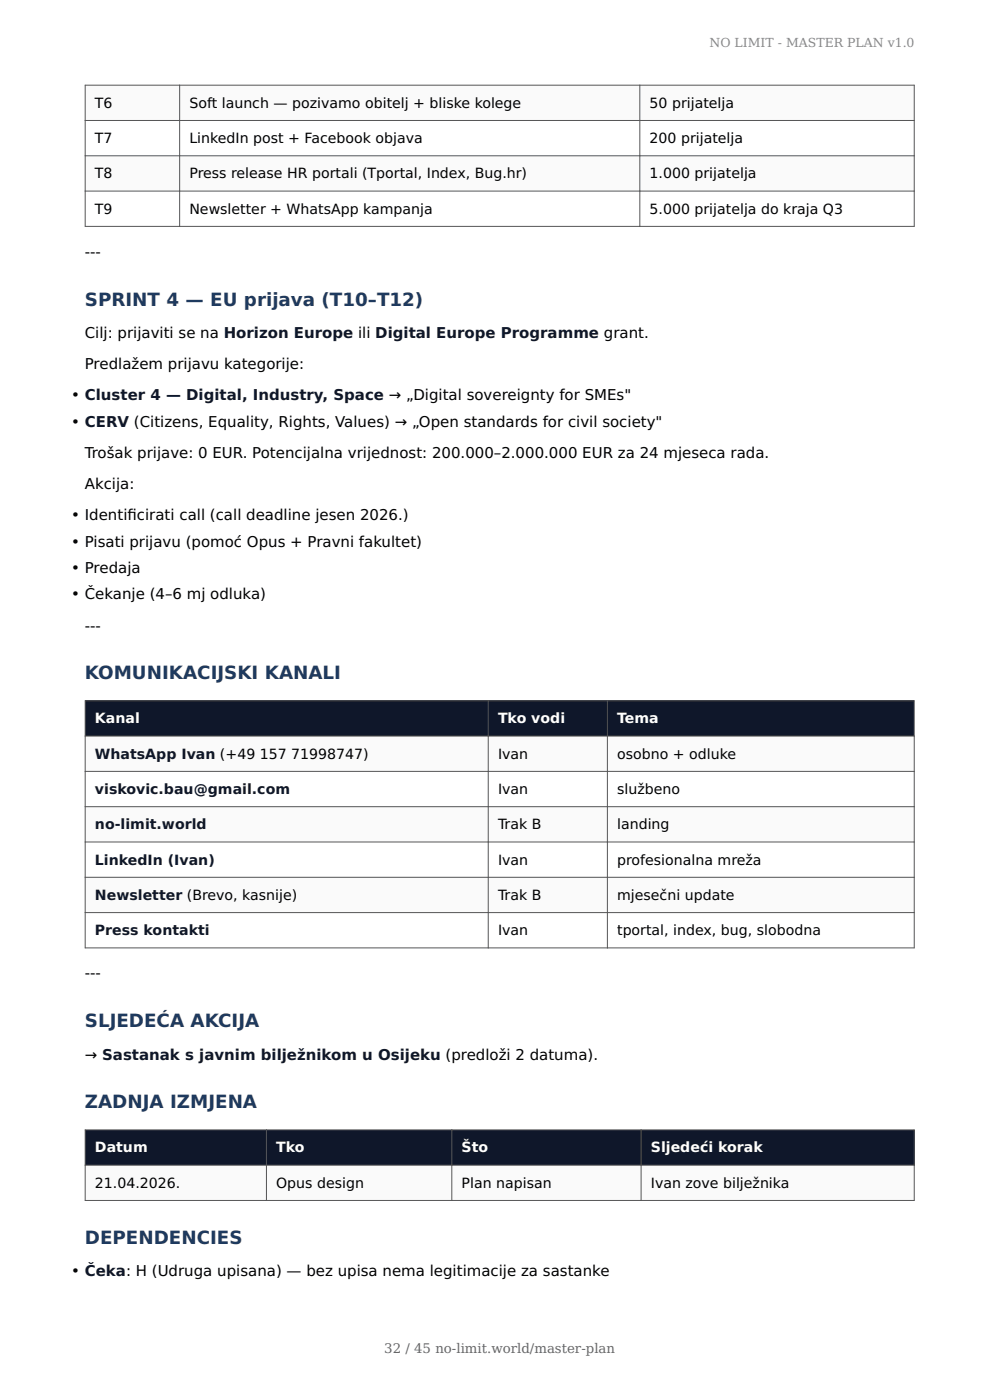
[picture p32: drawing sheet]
<svg xmlns="http://www.w3.org/2000/svg" width="210mm" height="297mm" viewBox="0 0 210 297" stroke-linecap="round" stroke-linejoin="round" font-family="sans-serif">
<defs><g id="words">
<g font-size="3.9" fill="#1e3a5f">
<text x="18" y="64.9">SPRINT 4 — EU prijava (T10–T12)</text>
<text x="18" y="144.1">KOMUNIKACIJSKI KANALI</text>
<text x="18" y="217.9">SLJEDEĆA AKCIJA</text>
<text x="18" y="235.2">ZADNJA IZMJENA</text>
<text x="18" y="263.9">DEPENDENCIES</text>
</g>
<g font-size="3.2">
<text x="18" y="54.5">---</text>
<text x="18" y="71.7">Cilj: prijaviti se na Horizon Europe ili Digital Europe Programme grant.</text>
<text x="18" y="78.3">Predlažem prijavu kategorije:</text>
<text x="15.1" y="84.9">• Cluster 4 — Digital, Industry, Space → „Digital sovereignty for SMEs&quot;</text>
<text x="15.1" y="90.5">• CERV (Citizens, Equality, Rights, Values) → „Open standards for civil society&quot;</text>
<text x="18" y="97.1">Trošak prijave: 0 EUR. Potencijalna vrijednost: 200.000–2.000.000 EUR za 24 mjeseca rada.</text>
<text x="18" y="103.7">Akcija:</text>
<text x="15.1" y="110.4">• Identif</text>
<text x="27" y="110.4">icirati call (call deadline jesen 2026.)</text>
<text x="15.1" y="116">• Pisati prijavu (pomoć Opus + Pravni fakultet)</text>
<text x="15.1" y="121.6">• Predaja</text>
<text x="15.1" y="127.2">• Čekanje (4–6 mj odluka)</text>
<text x="18" y="133.8">---</text>
<text x="18" y="207.6">---</text>
<text x="18" y="224.8">→ Sastanak s javnim bilježnikom u Osijeku (predloži 2 datuma).</text>
<text x="15.1" y="270.8">• Čeka: H (Udruga upisana) — bez upisa nema legitimacije za sastanke</text>
</g>
<g font-size="3">
<text x="20.1" y="22.9">T6</text>
<text x="40.2" y="22.9">Soft launch — pozivamo obitelj + bliske kolege</text>
<text x="137.8" y="22.9">50 prijatelja</text>
<text x="20.1" y="30.3">T7</text>
<text x="40.2" y="30.3">LinkedIn post + Facebook objava</text>
<text x="137.8" y="30.3">200 prijatelja</text>
<text x="20.1" y="37.8">T8</text>
<text x="40.2" y="37.8">Press release HR portali (Tportal, Index, Bug.hr)</text>
<text x="137.8" y="37.8">1.000 prijatelja</text>
<text x="20.1" y="45.3">T9</text>
<text x="40.2" y="45.3">Newsletter + WhatsApp kampanja</text>
<text x="137.8" y="45.3">5.000 prijatelja do kraja Q3</text>
<text x="105.6" y="160.9">Ivan</text>
<text x="130.9" y="160.9">osobno + odluke</text>
<text x="105.6" y="168.4">Ivan</text>
<text x="130.9" y="168.4">službeno</text>
<text x="105.6" y="175.9">Trak B</text>
<text x="130.9" y="175.9">landing</text>
<text x="105.6" y="183.4">Ivan</text>
<text x="130.9" y="183.4">profesionalna mreža</text>
<text x="105.6" y="190.9">Trak B</text>
<text x="130.9" y="190.9">mjesečni update</text>
<text x="105.6" y="198.4">Ivan</text>
<text x="130.9" y="198.4">tportal, index, bug, slobodna</text>
<text x="20.1" y="252">21.04.2026.</text>
<text x="58.6" y="252">Opus design</text>
<text x="97.9" y="252">Plan napisan</text>
<text x="138.1" y="252">Ivan zove bilježnika</text>
</g>
<g font-size="3" fill="#fff">
<text x="20.1" y="153.4">Kanal</text>
<text x="105.6" y="153.4">Tko vodi</text>
<text x="130.9" y="153.4">Tema</text>
<text x="20.1" y="244.5">Datum</text>
<text x="58.6" y="244.5">Tko</text>
<text x="97.9" y="244.5">Što</text>
<text x="138.1" y="244.5">Sljedeći korak</text>
</g>
<g font-size="3" fill="#0f172a">
<text x="20.1" y="160.9">WhatsApp Ivan (+49 157 71998747)</text>
<text x="20.1" y="168.4">viskovic.bau@gmail.com</text>
<text x="20.1" y="175.9">no-limit.world</text>
<text x="20.1" y="183.4">LinkedIn (Ivan)</text>
<text x="20.1" y="190.9">Newsletter (Brevo, kasnije)</text>
<text x="20.1" y="198.4">Press kontakti</text>
</g>
<text font-size="2.8" fill="#666" x="81.5" y="287">32 / 45 no-limit.world/master-plan</text>
<text font-size="2.6" fill="#888" x="150.5" y="9.9">NO LIMIT - MASTER PLAN v1.0</text>
</g></defs>
<g fill="#fafafa">
<path d="M18.1 18.1h175.8v7.5h-175.8z"/>
<path d="M18.1 33h175.8v7.5h-175.8z"/>
</g>
<path d="M18 18.1h176M18.1 18v30.1M38.1 18v30.1M135.7 18v30.1M193.9 18v30.1M18 25.6h176M18 33h176M18 40.5h176M18 48h176" fill="none" stroke="#555" stroke-width=".21"/>
<g fill="#0f172a">
<path d="M18.1 148.7h85.5v7.5h-85.5z"/>
<path d="M103.6 148.7h25.2v7.5h-25.2z"/>
<path d="M128.8 148.7h65.1v7.5h-65.1z"/>
</g>
<g fill="#fafafa">
<path d="M18.1 156.2h175.8v7.4h-175.8z"/>
<path d="M18.1 171.1h175.8v7.5h-175.8z"/>
<path d="M18.1 186.1h175.8v7.5h-175.8z"/>
</g>
<path d="M18 148.7h176M18 156.2h176M18.1 148.6v52.6M103.6 148.6v52.6M128.8 148.6v52.6M193.9 148.6v52.6M18 163.6h176M18 171.1h176M18 178.6h176M18 186.1h176M18 193.6h176M18 201.1h176" fill="none" stroke="#555" stroke-width=".21"/>
<g fill="#0f172a">
<path d="M18.1 239.7h38.4v7.5h-38.4z"/>
<path d="M56.5 239.7h39.3v7.5h-39.3z"/>
<path d="M95.8 239.7h40.2v7.5h-40.2z"/>
<path d="M136 239.7h57.9v7.5h-57.9z"/>
</g>
<path d="M18.1 247.2h175.8v7.5h-175.8z" fill="#fafafa"/>
<path d="M18 239.7h176M18.1 239.6v15.1M56.5 239.6v15.1M95.8 239.6v15.1M136 239.6v15.1M193.9 239.6v15.1M18 247.2h176M18 254.7h176" fill="none" stroke="#555" stroke-width=".21"/>
<use href="#words"/>
</svg>
